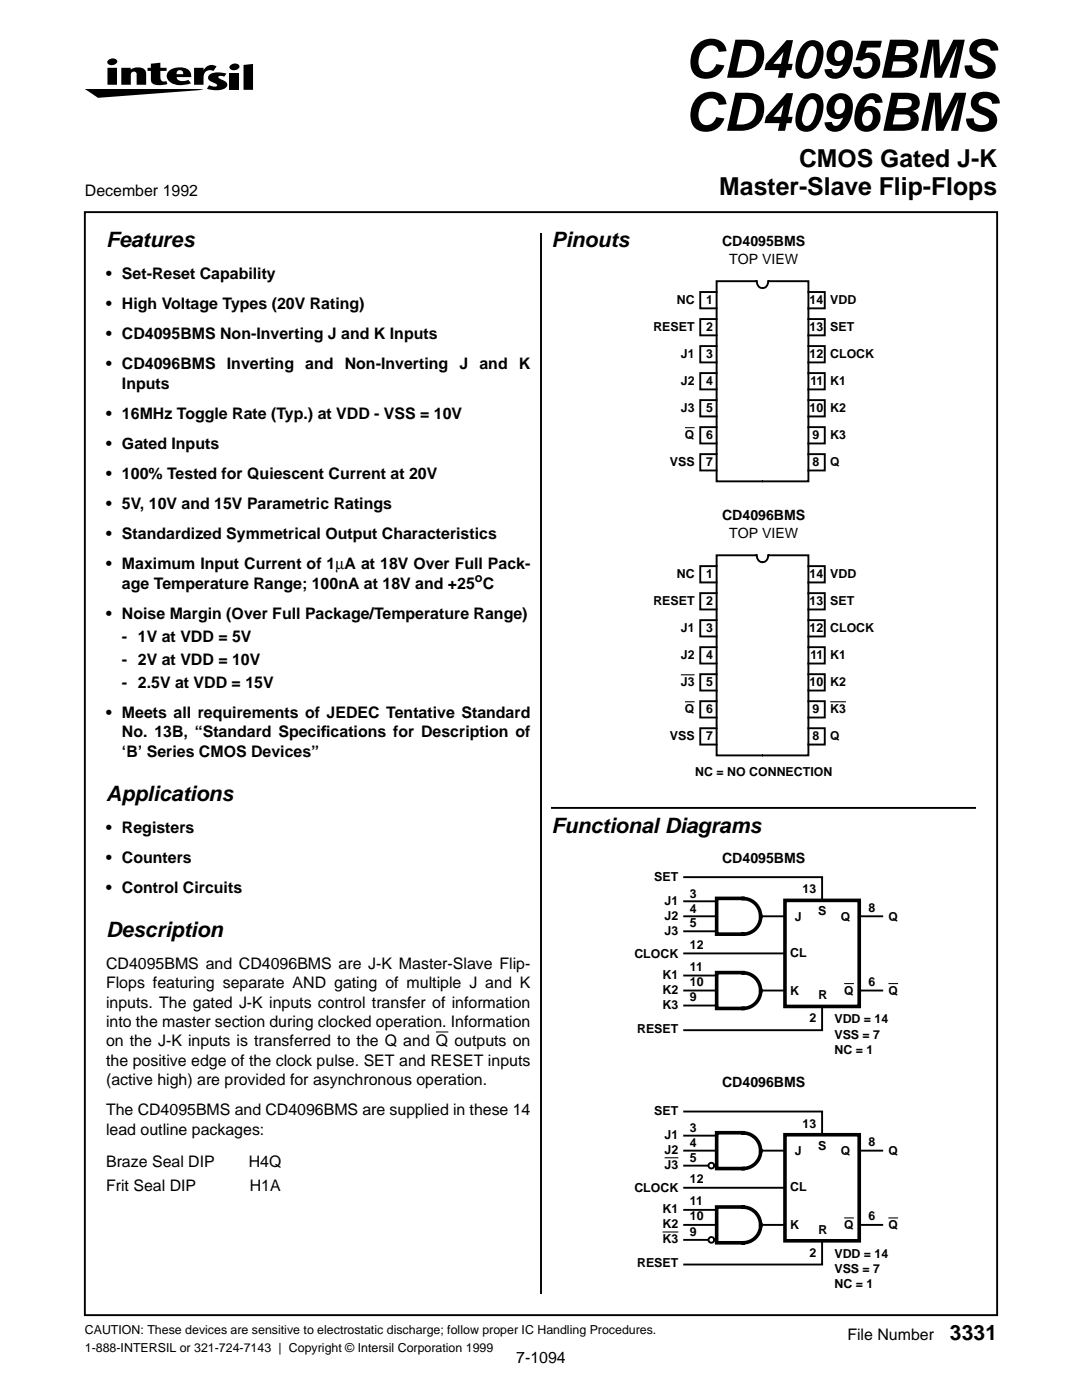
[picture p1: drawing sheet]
<svg xmlns="http://www.w3.org/2000/svg" width="216mm" height="279mm" viewBox="0 0 216 279" stroke-linecap="round" stroke-linejoin="round" font-family="sans-serif">
<defs><g id="words">
<g font-size="10.6">
<text x="136.6" y="15.5">CD4095BMS</text>
<text x="136.6" y="26.1">CD4096BMS</text>
</g>
<g font-size="4.9">
<text x="159.5" y="33.3">CMOS Gated J-K</text>
<text x="143.5" y="38.9">Master-Slave Flip-Flops</text>
</g>
<g font-size="4.2">
<text x="21.2" y="49.4">Features</text>
<text x="110.1" y="49.4">Pinouts</text>
<text x="21.2" y="159.8">Applications</text>
<text x="110.1" y="166.2">Functional Diagrams</text>
<text x="21.2" y="187">Description</text>
<text x="189.6" y="267.4">3331</text>
</g>
<g font-size="3.2">
<text x="16.9" y="39.2">December 1992</text>
<text x="21.2" y="55.7">• Set-Reset Capability</text>
<text x="21.2" y="61.7">• High Voltage Types (20V Rating)</text>
<text x="21.2" y="67.7">• CD4095BMS Non-Inverting J and K Inputs</text>
<text x="21.2" y="73.7">• CD4096BMS</text>
<text x="24.3" y="77.6">Inputs</text>
<text x="45.3" y="73.7">Inverting</text>
<text x="60.9" y="73.7">and</text>
<text x="68.8" y="73.7">Non-Inverting</text>
<text x="91.7" y="73.7">J</text>
<text x="95.7" y="73.7">and</text>
<text x="103.5" y="73.7">K</text>
<text x="21.2" y="83.6">• 16MHz Toggle Rate (Typ.) at VDD - VSS = 10V</text>
<text x="21.2" y="89.6">• Gated Inputs</text>
<text x="21.2" y="95.6">• 100% Tested for Quiescent Current at 20V</text>
<text x="21.2" y="101.6">• 5V, 10V and 15V Parametric Ratings</text>
<text x="21.2" y="107.6">• Standardized Symmetrical Output Characteristics</text>
<text x="21.2" y="113.6">• Maximum Input Current of 1µA at 18V Over Full Pack-</text>
<text x="24.3" y="117.5">age Temperature Range; 100nA at 18V and +25 C</text>
<text x="21.2" y="123.5">• Noise Margin (Over Full Package/Temperature Range)</text>
<text x="24.3" y="128.1">- 1V at VDD = 5V</text>
<text x="24.3" y="132.6">- 2V at VDD = 10V</text>
<text x="24.3" y="137.2">- 2.5V at VDD = 15V</text>
<text x="21.2" y="143.2">• Meets all requirements of JEDEC Tentative Standard</text>
<text x="24.3" y="147.1">No. 13B, “Standard Specif</text>
<text x="64" y="147.1">ications for Description of</text>
<text x="24.3" y="151">‘B’ Series CMOS Devices”</text>
<text x="21.2" y="166.2">• Registers</text>
<text x="21.2" y="172.2">• Counters</text>
<text x="21.2" y="178.2">• Control Circuits</text>
<text x="21.2" y="193.3">CD4095BMS and CD4096BMS are J-K Master-Slave Flip-</text>
<text x="21.2" y="197.2">Flops featuring separate AND gating of multiple J and K</text>
<text x="21.2" y="201.1">inputs. The gated J-K inputs control transfer of information</text>
<text x="21.2" y="205">into the master section during clocked operation. Information</text>
<text x="21.2" y="208.8">on the J-K inputs is transferred to the Q and Q outputs on</text>
<text x="21.2" y="212.7">the positive edge of the clock pulse. SET and RESET inputs</text>
<text x="21.2" y="216.6">(active high) are provided for asynchronous operation.</text>
<text x="21.2" y="222.6">The CD4095BMS and CD4096BMS are supplied in these 14</text>
<text x="21.2" y="226.5">lead outline packages:</text>
<text x="21.2" y="232.8">Braze Seal DIP</text>
<text x="49.7" y="232.8">H4Q</text>
<text x="21.2" y="237.8">Frit Seal DIP</text>
<text x="49.8" y="237.8">H1A</text>
<text x="169.1" y="267.4">File Number</text>
<text x="103" y="272">7-1094</text>
</g>
<g font-size="2.8">
<text x="144.1" y="49.2">CD4095BMS</text>
<text x="145.5" y="52.7">TOP VIEW</text>
<text x="144.1" y="103.9">CD4096BMS</text>
<text x="145.5" y="107.4">TOP VIEW</text>
<text x="144.1" y="172.3">CD4095BMS</text>
<text x="144.1" y="216.8">CD4096BMS</text>
</g>
<g font-size="2.5">
<text x="135" y="60.7">NC</text>
<text x="140.9" y="60.7">1</text>
<text x="161.5" y="60.7">14</text>
<text x="165.7" y="60.7">VDD</text>
<text x="130.4" y="66.1">RESET</text>
<text x="135.9" y="71.5">J1</text>
<text x="140.9" y="66.1">2</text>
<text x="140.9" y="71.5">3</text>
<text x="161.5" y="66.1">13</text>
<text x="161.5" y="71.5">12</text>
<text x="165.7" y="66.1">SET</text>
<text x="165.7" y="71.5">CLOCK</text>
<text x="135.9" y="76.8">J2</text>
<text x="140.9" y="76.8">4</text>
<text x="161.7" y="76.8">11</text>
<text x="165.7" y="76.8">K1</text>
<text x="135.9" y="82.2">J3</text>
<text x="140.9" y="82.2">5</text>
<text x="161.5" y="82.3">10</text>
<text x="165.7" y="82.3">K2</text>
<text x="136.7" y="87.6">Q</text>
<text x="140.9" y="87.6">6</text>
<text x="162.1" y="87.6">9</text>
<text x="165.7" y="87.6">K3</text>
<text x="133.7" y="93">VSS</text>
<text x="140.9" y="93">7</text>
<text x="162.1" y="93">8</text>
<text x="165.7" y="93">Q</text>
<text x="94.8" y="116.2">o</text>
<text x="135" y="115.4">NC</text>
<text x="140.9" y="115.4">1</text>
<text x="161.5" y="115.4">14</text>
<text x="165.7" y="115.4">VDD</text>
<text x="130.4" y="120.8">RESET</text>
<text x="140.9" y="120.8">2</text>
<text x="161.5" y="120.8">13</text>
<text x="165.7" y="120.8">SET</text>
<text x="135.9" y="126.1">J1</text>
<text x="135.9" y="131.5">J2</text>
<text x="140.9" y="126.1">3</text>
<text x="140.9" y="131.5">4</text>
<text x="161.5" y="126.1">12</text>
<text x="161.7" y="131.5">11</text>
<text x="165.7" y="126.1">CLOCK</text>
<text x="165.7" y="131.5">K1</text>
<text x="135.9" y="136.9">J3</text>
<text x="140.9" y="136.9">5</text>
<text x="161.5" y="137">10</text>
<text x="165.7" y="137">K2</text>
<text x="136.7" y="142.3">Q</text>
<text x="140.9" y="142.3">6</text>
<text x="162.1" y="142.3">9</text>
<text x="165.7" y="142.3">K3</text>
<text x="133.7" y="147.7">VSS</text>
<text x="140.9" y="147.7">7</text>
<text x="162.1" y="147.7">8</text>
<text x="165.7" y="147.7">Q</text>
<text x="138.7" y="154.9">NC = NO CONNECTION</text>
<text x="130.6" y="175.8">SET</text>
<text x="137.7" y="179.2">3</text>
<text x="160.2" y="178.3">13</text>
<text x="132.6" y="180.5">J1</text>
<text x="132.6" y="183.5">J2</text>
<text x="137.7" y="182.2">4</text>
<text x="137.7" y="185.1">5</text>
<text x="158.6" y="183.7">J</text>
<text x="163.3" y="182.7">S</text>
<text x="167.7" y="183.7">Q</text>
<text x="173.3" y="182">8</text>
<text x="177.3" y="183.7">Q</text>
<text x="126.6" y="191.1">CLOCK</text>
<text x="132.6" y="186.5">J3</text>
<text x="137.7" y="189.4">12</text>
<text x="157.7" y="191">CL</text>
<text x="132.2" y="195.4">K1</text>
<text x="137.7" y="193.7">11</text>
<text x="137.7" y="196.7">10</text>
<text x="173.3" y="196.8">6</text>
<text x="132.2" y="198.4">K2</text>
<text x="132.2" y="201.4">K3</text>
<text x="137.7" y="199.9">9</text>
<text x="157.7" y="198.5">K</text>
<text x="163.3" y="199.4">R</text>
<text x="168.5" y="198.5">Q</text>
<text x="177.3" y="198.5">Q</text>
<text x="127.1" y="206.1">RESET</text>
<text x="161.5" y="204">2</text>
<text x="166.5" y="204.2">VDD = 14</text>
<text x="166.5" y="207.3">VSS = 7</text>
<text x="166.5" y="210.4">NC = 1</text>
<text x="130.6" y="222.5">SET</text>
<text x="132.6" y="227.3">J1</text>
<text x="137.7" y="226">3</text>
<text x="160.2" y="225">13</text>
<text x="132.6" y="233.3">J3</text>
<text x="132.6" y="230.3">J2</text>
<text x="137.7" y="229">4</text>
<text x="137.7" y="231.8">5</text>
<text x="158.6" y="230.5">J</text>
<text x="163.3" y="229.4">S</text>
<text x="167.7" y="230.5">Q</text>
<text x="173.3" y="228.7">8</text>
<text x="177.3" y="230.5">Q</text>
<text x="126.6" y="237.9">CLOCK</text>
<text x="137.7" y="236.2">12</text>
<text x="157.7" y="237.7">CL</text>
<text x="132.2" y="245.1">K2</text>
<text x="132.2" y="242.1">K1</text>
<text x="137.7" y="240.5">11</text>
<text x="137.7" y="243.5">10</text>
<text x="157.7" y="245.3">K</text>
<text x="168.5" y="245.3">Q</text>
<text x="173.3" y="243.5">6</text>
<text x="177.3" y="245.3">Q</text>
<text x="132.2" y="248.1">K3</text>
<text x="137.7" y="246.6">9</text>
<text x="161.5" y="250.8">2</text>
<text x="163.3" y="246.2">R</text>
<text x="166.5" y="251">VDD = 14</text>
<text x="127.1" y="252.9">RESET</text>
<text x="166.5" y="254.1">VSS = 7</text>
<text x="166.5" y="257.1">NC = 1</text>
<text x="16.9" y="266.2">CAUTION: These devices are sensitive to electrostatic discharge; follow proper IC Handling Procedures.</text>
<text x="16.9" y="269.8">1-888-INTERSIL or 321-724-7143 | Copyright © Intersil Corporation 1999</text>
</g>
</g></defs>
<g fill="none" stroke="#000" stroke-width=".38">
<path d="M16.9 42.3h182.1v220.2h-182.1zM107.9 46.6v211.6M143 58.3h-3.3v3.2h3.3M150.9 56.1h-7.9v40h9M151 56.1l.4 1 .6 .4M153.3 56.1l-.4 1-.6 .4M153.4 56.1h7.9v40h-9M161.3 58.3h3.3v3.2h-3.3M143 63.7h-3.3v3.2h3.3M143 69.1h-3.3v3.2h3.3M143 74.5h-3.3v3.2h3.3M143 79.9h-3.3v3.2h3.3"/>
<path d="M161.3 63.7h3.3v3.2h-3.3M161.3 69.1h3.3v3.2h-3.3M161.3 74.5h3.3v3.2h-3.3M161.3 79.9h3.3v3.2h-3.3M143 85.2h-3.3v3.3h3.3M143 90.6h-3.3v3.3h3.3M161.3 85.2h3.3v3.3h-3.3M161.3 90.6h3.3v3.3h-3.3M143 113h-3.3v3.2h3.3M143 118.4h-3.3v3.2h3.3M150.9 110.8h-7.9v40h9M151 110.8l.3 1 .7 .4"/>
<path d="M153.3 110.8l-.3 1-.7 .4M153.4 110.8h7.9v40h-9M161.3 113h3.3v3.2h-3.3M161.3 118.4h3.3v3.2h-3.3M143 123.8h-3.3v3.2h3.3M143 129.2h-3.3v3.2h3.3M143 134.6h-3.3v3.2h3.3M143 139.9h-3.3v3.3h3.3M161.3 123.8h3.3v3.2h-3.3M161.3 129.2h3.3v3.2h-3.3M161.3 134.6h3.3v3.2h-3.3M161.3 139.9h3.3v3.3h-3.3"/>
<path d="M143 145.3h-3.3v3.3h3.3M161.3 145.3h3.3v3.3h-3.3M110.1 161.2h84.6M136.5 179.9h6.3M136.5 175.1h27.5M164 175.2v4.3M136.5 185.9h6.3M136.5 182.9h6.3M152.2 182.9h4.4"/>
</g>
<g fill="#000">
<path d="M16.9 17.8h23.7l-21 1.7zM24.2 13.5h1.9v.4a2.28 2.28 0 0 1 2.9 .2l.2 .6v2.2h-1.9l-.1-2.3a.61 .61 0 0 0-.7-.3 .61 .61 0 0 0-.4 .7v1.9h-1.9zM30.1 12.7l1.9-.2v1h1.2v.7h-1.2l.1 1.7a.82 .82 0 0 0 1.1 .3l.2 .6-1.2 .2a1.98 1.98 0 0 1-2-.7l-.1-2.1h-.7v-.7h.7zM38.7 13.5h1.9v.5a1.79 1.79 0 0 1 2.6-.7l-.6 .9a1.31 1.31 0 0 0-1.4 0 1.31 1.31 0 0 0-.6 1.3v1.4h-1.9zM41.7 15.1a3.7 3.7 0 0 1 3.5-.4l-.5 .6-1-.1v.4a2.97 2.97 0 0 1 1.6 1.1 .96 .96 0 0 1-1 1.2 5.3 5.3 0 0 1-3-.2l.4-.7 .2 .1a1.01 1.01 0 0 0 1.4-.1l-.4-.4a1.41 1.41 0 0 1-1.3-1.3zM45.8 14.5h1.9v3.4h-1.9zM45.9 13.1a1.09 1.09 0 0 1 1.9 .2 1.07 1.07 0 0 1-1 .7 1.07 1.07 0 0 1-1-.7zM48.6 13l1.9-.2v5.1h-1.9z"/>
<path d="M21.4 13.5v3.4h1.9v-3.4zM21.5 12.1l-.1 .2a1.01 1.01 0 0 0 1.1 .7 1.01 1.01 0 0 0 .9-.9 1.21 1.21 0 0 0-1.9 0z"/>
<path d="M33.5 14.3a1.57 1.57 0 0 0 1.1 2.4l1.6 .3 1.9-.4-.5-.7-.9 .3a1.18 1.18 0 0 1-1.5-.8l3-.1a1.8 1.8 0 0 0-2.3-1.9 2.89 2.89 0 0 0-2.4 .9zM35.4 14.2a.69 .69 0 0 1 .8-.1 .69 .69 0 0 1 .4 .7h-1.4z"/>
</g>
<path d="M136.7 85.4h1.9zM135.9 134.7h2.7zM136.7 140.1h1.9zM165.7 140.1h3.1zM87 206h2.5z" fill="#000" stroke="#000" stroke-width=".21"/>
<path d="M148.3 179.3h-5.3v7.1h5.3a3.5 3.5 0 0 0 3.5-3.5M148.3 179.3a3.5 3.5 0 0 1 3.5 3.6" fill="none" stroke="#000" stroke-width=".72"/>
<path d="M156.6 179.7h14.8v21.2h-14.8z" fill-rule="evenodd" fill="#fff" stroke="#000" stroke-width=".72"/>
<path d="M148.3 194.1h-5.3v7.2h5.3a3.5 3.5 0 0 0 3.5-3.6M148.3 194.1a3.5 3.5 0 0 1 3.5 3.6M148.3 226.1h-5.3v7.1h5.3a3.5 3.5 0 0 0 3.5-3.6M148.3 226.1a3.5 3.5 0 0 1 3.5 3.6" fill="none" stroke="#000" stroke-width=".72"/>
<g fill="none" stroke="#000" stroke-width=".38">
<path d="M136.5 194.7h6.3M136.5 197.7h6.3M136.5 190.3h20.1M152.2 197.7h4.4M171.6 197.7h4.4M171.6 182.9h4.4M136.5 200.7h6.3M136.5 205.6h27.5M164 201.2v4.2M136.5 226.6h6.3M136.5 232.6h6.3M136.5 221.8h27.5"/>
<path d="M152.2 229.6h4.4M164 222v4.2"/>
</g>
<path d="M168.5 196.3h1.9zM177.3 196.3h1.9zM132.6 231.1h2.8z" fill="#000" stroke="#000" stroke-width=".21"/>
<circle cx="142" cy="232.6" r=".58" fill="#fff" stroke="#000" stroke-width=".38"/>
<path d="M136.5 229.6h6.3" fill="none" stroke="#000" stroke-width=".38"/>
<path d="M156.6 226.5h14.8v21.1h-14.8z" fill-rule="evenodd" fill="#fff" stroke="#000" stroke-width=".72"/>
<path d="M148.3 240.9h-5.3v7.1h5.3a3.5 3.5 0 0 0 3.5-3.5M148.3 240.9a3.5 3.5 0 0 1 3.5 3.6" fill="none" stroke="#000" stroke-width=".72"/>
<path d="M136.5 241.5h6.3M136.5 247.4h6.3M152.2 244.5h4.4" fill="none" stroke="#000" stroke-width=".38"/>
<path d="M132.2 245.9h3.2z" fill="#000" stroke="#000" stroke-width=".21"/>
<circle cx="142" cy="247.4" r=".58" fill="#fff" stroke="#000" stroke-width=".38"/>
<path d="M136.5 237h20.1M171.6 229.6h4.4M136.5 244.5h6.3M136.5 252.4h27.5M164 247.9v4.3M171.6 244.5h4.4" fill="none" stroke="#000" stroke-width=".38"/>
<path d="M168.5 243.1h1.9zM177.3 243.1h1.9z" fill="#000" stroke="#000" stroke-width=".21"/>
<use href="#words"/>
</svg>
